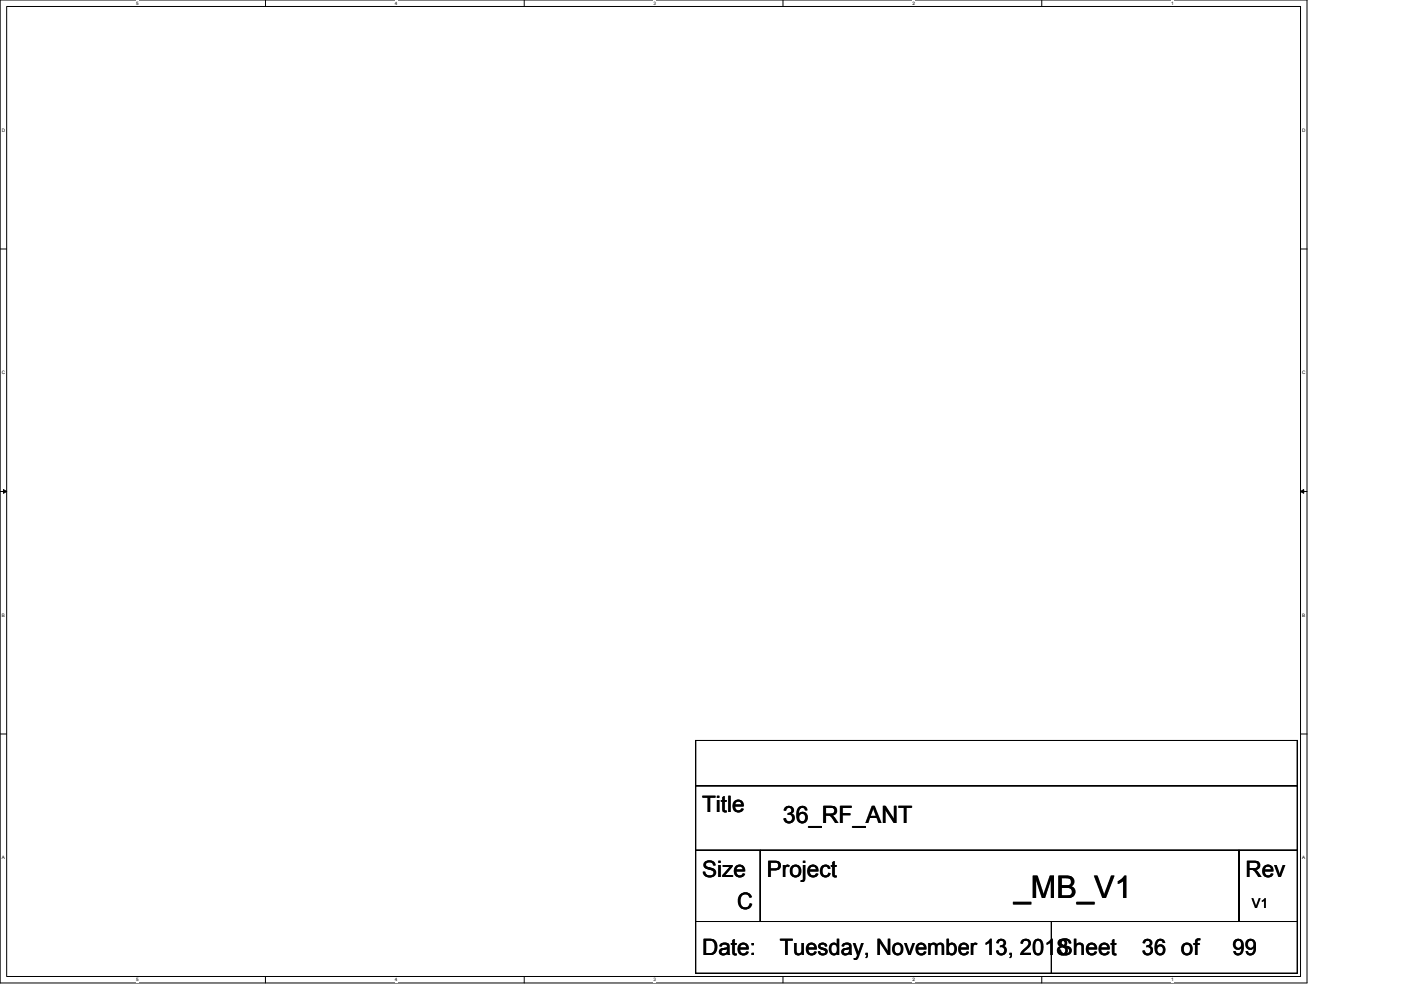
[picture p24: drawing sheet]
<svg xmlns="http://www.w3.org/2000/svg" width="297mm" height="210mm" viewBox="0 0 297 210" stroke-linecap="round" stroke-linejoin="round" font-family="sans-serif">
<defs><g id="words">
<text font-size="6.6" x="215" y="190.5">_MB_V1</text>
<text font-size="5.1" x="166" y="174.6">36_RF_ANT</text>
<g font-size="4.8">
<text x="148.9" y="172.3">Title</text>
<text x="148.9" y="186">Size</text>
<text x="162.6" y="186">Project</text>
<text x="264.1" y="186">Rev</text>
<text x="156.3" y="192.9">C</text>
<text x="148.9" y="202.5">Date:</text>
<text x="165.3" y="202.5">Tuesday, November 13, 2018</text>
<text x="224.3" y="202.5">Sheet</text>
<text x="242.1" y="202.5">36 of</text>
<text x="261.3" y="202.5">99</text>
</g>
<text font-size="2.9" x="265.4" y="192.6">V1</text>
<g font-size="1">
<text x="28.8" y="1">5</text>
<text x="83.7" y="1">4</text>
<text x="138.6" y="1">3</text>
<text x="193.4" y="1">2</text>
<text x="248.3" y="1">1</text>
<text x=".4" y="28">D</text>
<text x="276.1" y="28">D</text>
<text x=".4" y="79.4">C</text>
<text x="276.1" y="79.4">C</text>
<text x=".4" y="130.9">B</text>
<text x="276.1" y="130.9">B</text>
<text x=".4" y="182.3">A</text>
<text x="276.1" y="182.3">A</text>
<text x="28.8" y="208.2">5</text>
<text x="83.7" y="208.2">4</text>
<text x="138.6" y="208.2">3</text>
<text x="193.4" y="208.2">2</text>
<text x="248.3" y="208.2">1</text>
</g>
</g></defs>
<path d="M0 0h277.1v208.5h-277.1zM1.4 1.4h274.3v205.7h-274.3z" fill="none" stroke="#000" stroke-width=".21"/>
<g fill="#fff">
<path d="M28.8 .1h.6v1.1h-.6z"/>
<path d="M28.8 207.3h.6v1.1h-.6z"/>
</g>
<path d="M56.3 0v1.4M56.3 207.1v1.4" fill="none" stroke="#000" stroke-width=".21"/>
<g fill="#fff">
<path d="M83.7 .1h.6v1.1h-.6z"/>
<path d="M83.7 207.3h.6v1.1h-.6z"/>
</g>
<path d="M111.1 0v1.4M111.1 207.1v1.4" fill="none" stroke="#000" stroke-width=".21"/>
<g fill="#fff">
<path d="M138.6 .1h.5v1.1h-.5z"/>
<path d="M138.6 207.3h.5v1.1h-.5z"/>
</g>
<path d="M166 0v1.4M166 207.1v1.4" fill="none" stroke="#000" stroke-width=".21"/>
<g fill="#fff">
<path d="M193.4 .1h.6v1.1h-.6z"/>
<path d="M193.4 207.3h.6v1.1h-.6z"/>
</g>
<path d="M220.9 0v1.4M220.9 207.1v1.4" fill="none" stroke="#000" stroke-width=".21"/>
<g fill="#fff">
<path d="M248.3 .1h.6v1.1h-.6z"/>
<path d="M248.3 207.3h.6v1.1h-.6z"/>
<path d="M.4 27.1h.7v1.1h-.7z"/>
<path d="M276.1 27.1h.7v1.1h-.7z"/>
<path d="M.4 78.5h.7v1.1h-.7z"/>
<path d="M276.1 78.5h.7v1.1h-.7z"/>
</g>
<path d="M0 52.8h1.4M275.7 52.8h1.4" fill="none" stroke="#000" stroke-width=".21"/>
<g fill="#fff">
<path d="M.4 130h.7v1.1h-.7z"/>
<path d="M276.1 130h.7v1.1h-.7z"/>
</g>
<path d="M0 104.2h1.4M275.7 104.2h1.4" fill="none" stroke="#000" stroke-width=".21"/>
<path d="M.7 103.8l.7 .4-.7 .4zM275.7 104.2l.7-.4v.8z" fill="#000" stroke="#000" stroke-width=".21"/>
<g fill="#fff">
<path d="M.4 181.4h.7v1.1h-.7z"/>
<path d="M276.1 181.4h.7v1.1h-.7z"/>
</g>
<path d="M0 155.7h1.4M147.5 157.1h127.6v9.5h-127.6zM275.7 155.7h1.4M147.5 166.6h127.6v13.8h-127.6zM147.5 180.4h13.7v15.1h-13.7zM147.5 195.5h75.4v10.9h-75.4zM161.2 180.4h101.5v15.1h-101.5zM222.9 195.5h52.2v10.9h-52.2zM262.7 180.4h12.4v15.1h-12.4z" fill="none" stroke="#000" stroke-width=".21"/>
<circle cx="231.6" cy="8.2" r="2.91" fill="#fff"/>
<use href="#words"/>
</svg>
